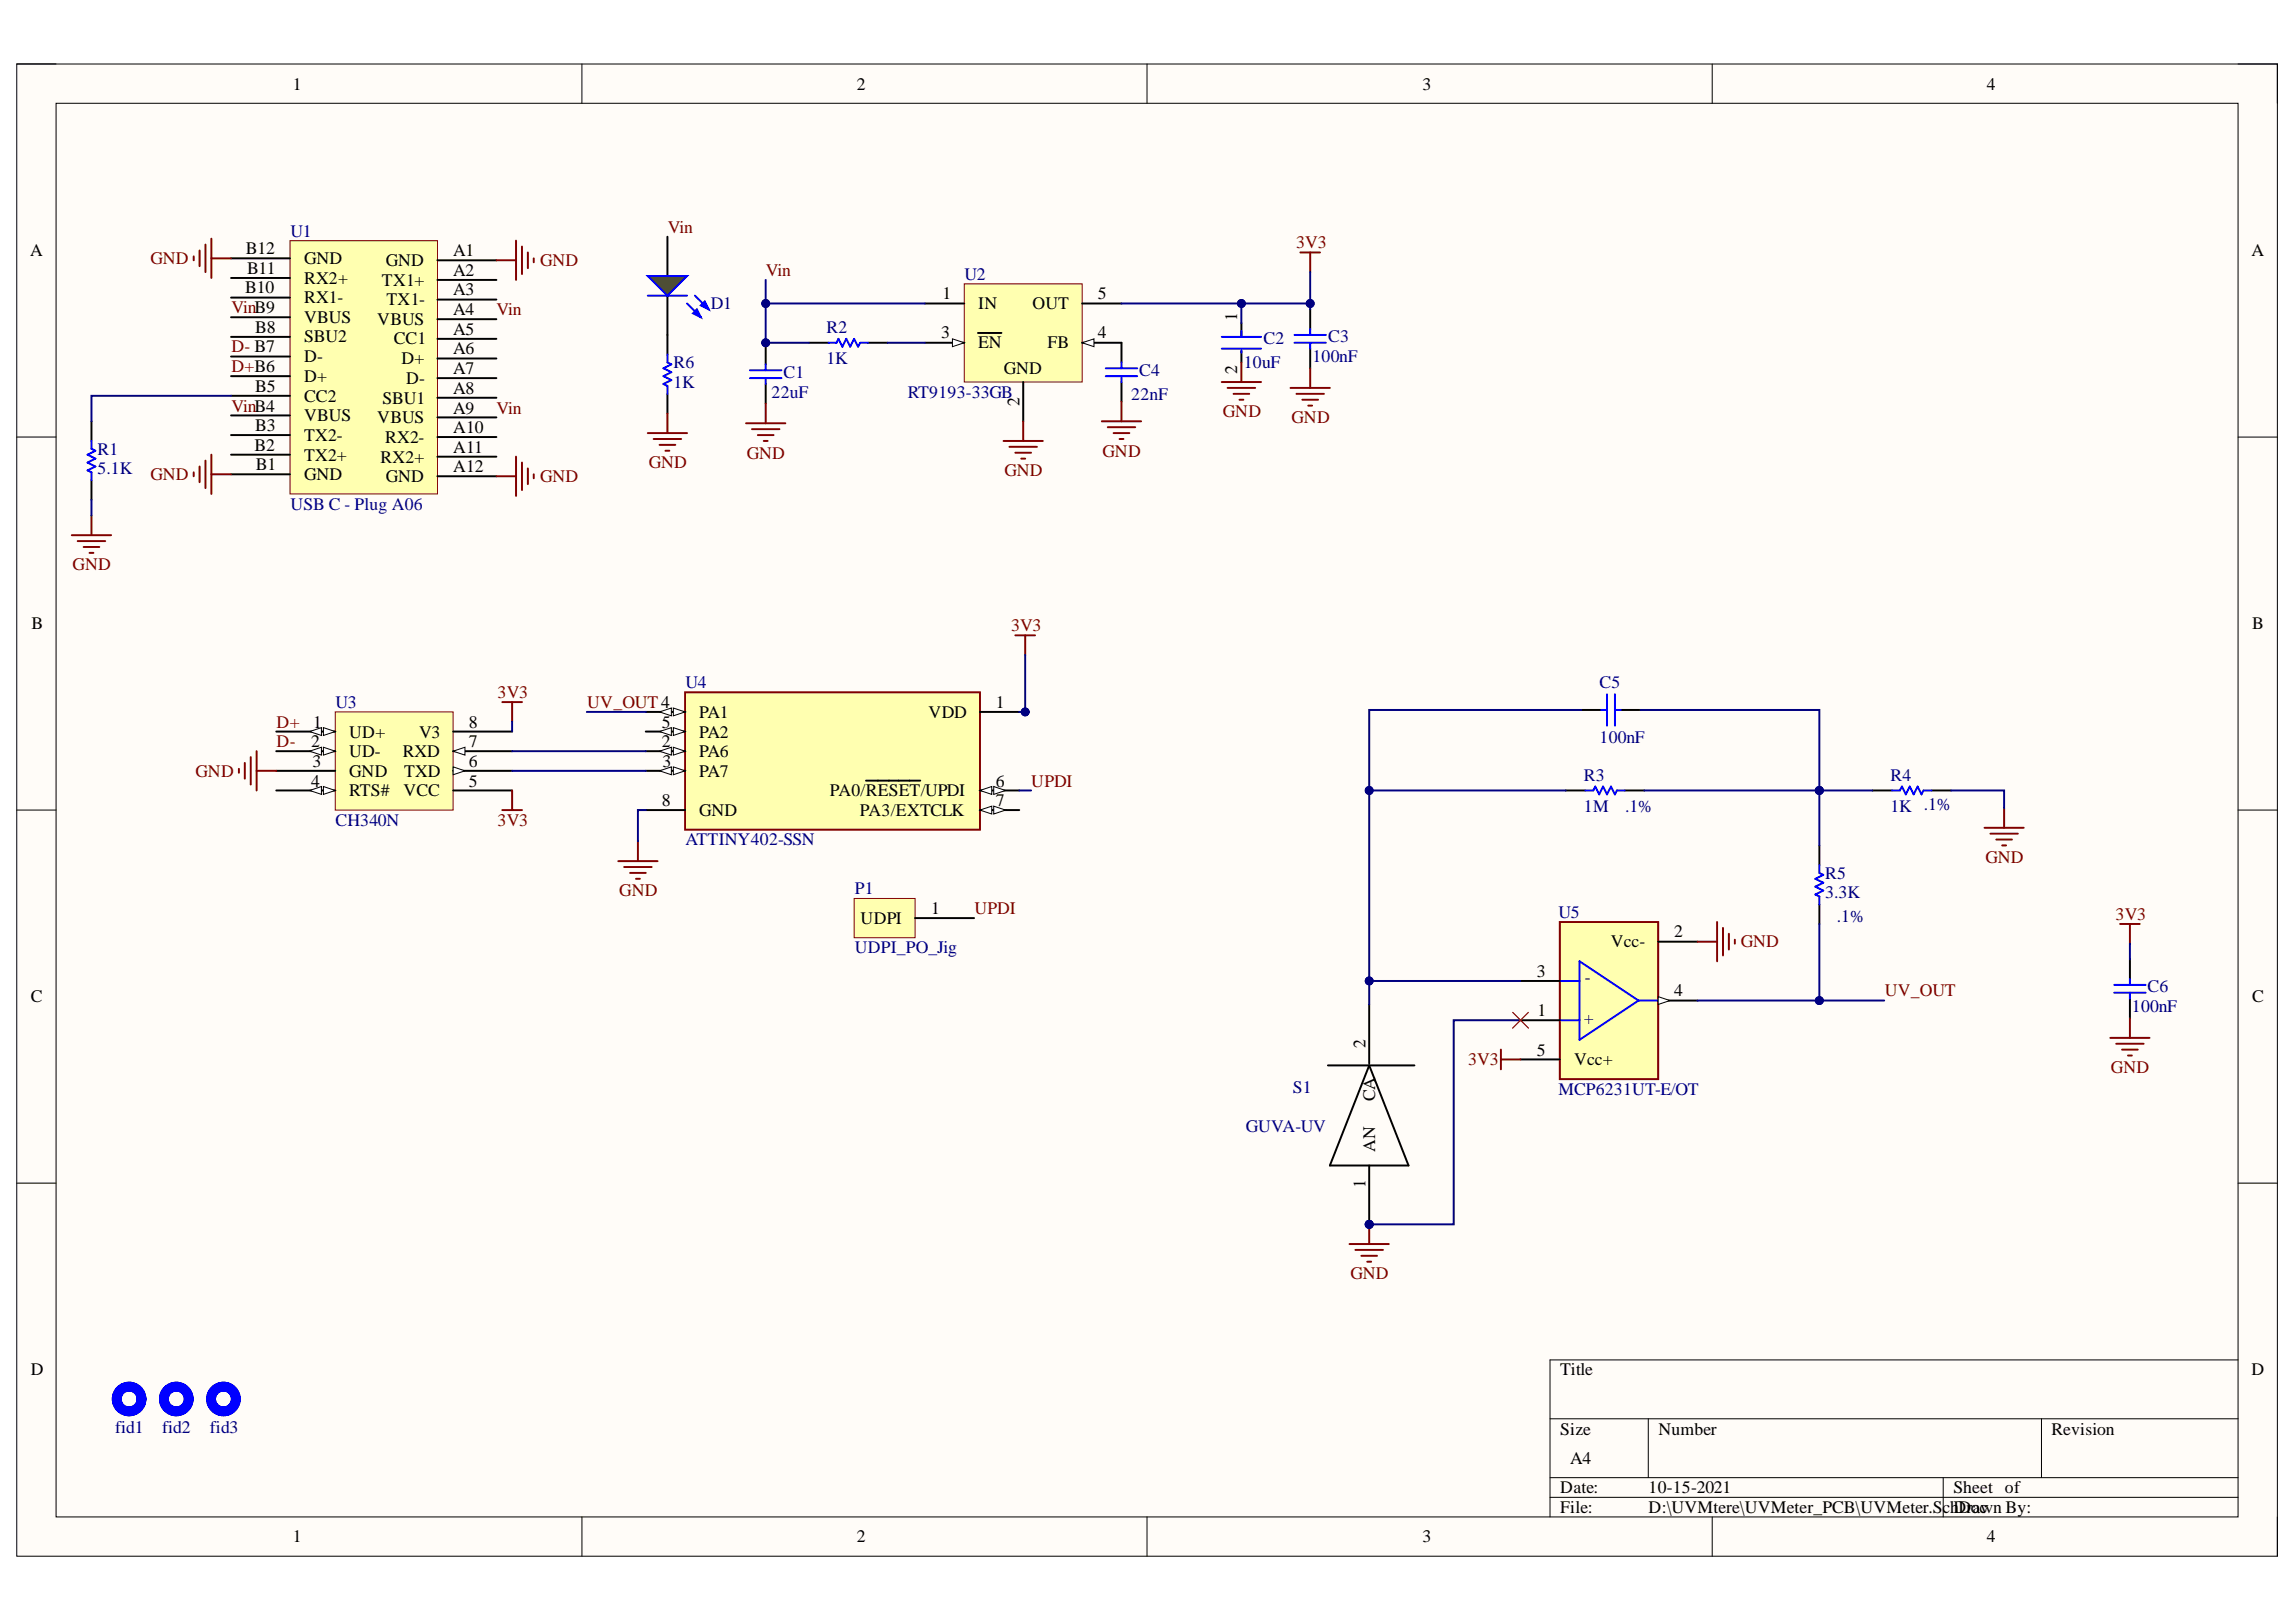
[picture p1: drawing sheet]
<svg xmlns="http://www.w3.org/2000/svg" width="297mm" height="210mm" viewBox="0 0 297 210" stroke-linecap="round" stroke-linejoin="round" font-family="sans-serif">
<defs><g id="words">
<g font-size="2.3">
<text x="37.9" y="11.6">1</text>
<text x="110.8" y="11.6">2</text>
<text x="184" y="11.6">3</text>
<text x="257" y="11.6">4</text>
<text x="3.9" y="33.1">A</text>
<text x="31.8" y="32.9">B12</text>
<text x="32" y="35.4">B11</text>
<text x="39.3" y="34.2">GND</text>
<text x="49.9" y="34.4">GND</text>
<text x="58.6" y="35.7">A2</text>
<text x="58.6" y="33.1">A1</text>
<text x="291.3" y="33.1">A</text>
<text x="31.7" y="38">B10</text>
<text x="39.3" y="41.8">VBUS</text>
<text x="39.3" y="39.2">RX1-</text>
<text x="39.3" y="36.7">RX2+</text>
<text x="49.4" y="37">TX1+</text>
<text x="50" y="39.5">TX1-</text>
<text x="58.6" y="38.2">A3</text>
<text x="58.6" y="40.8">A4</text>
<text x="121.9" y="38.7">1</text>
<text x="126.6" y="40">IN</text>
<text x="133.6" y="40">OUT</text>
<text x="142" y="38.7">5</text>
<text x="160.1" y="41.6" transform="rotate(-90 160.1 41.6)">1</text>
<text x="33" y="43">B8</text>
<text x="39.3" y="46.8">D-</text>
<text x="39.3" y="44.3">SBU2</text>
<text x="48.8" y="42">VBUS</text>
<text x="50.9" y="44.6">CC1</text>
<text x="51.9" y="47.1">D+</text>
<text x="58.6" y="43.3">A5</text>
<text x="58.6" y="45.8">A6</text>
<text x="121.7" y="43.8">3</text>
<text x="126.6" y="45.1">EN</text>
<text x="135.5" y="45.1">FB</text>
<text x="142" y="43.8">4</text>
<text x="33" y="50.7">B5</text>
<text x="39.3" y="52">CC2</text>
<text x="39.3" y="49.5">D+</text>
<text x="49.5" y="52.3">SBU1</text>
<text x="52.5" y="49.7">D-</text>
<text x="58.6" y="48.4">A7</text>
<text x="58.6" y="51">A8</text>
<text x="58.6" y="53.5">A9</text>
<text x="129.9" y="48.4">GND</text>
<text x="131.9" y="52.5" transform="rotate(-90 131.9 52.5)">2</text>
<text x="160.1" y="48.4" transform="rotate(-90 160.1 48.4)">2</text>
<text x="32.9" y="58.3">B2</text>
<text x="33" y="55.8">B3</text>
<text x="39.3" y="59.6">TX2+</text>
<text x="39.3" y="57.1">TX2-</text>
<text x="39.3" y="54.5">VBUS</text>
<text x="48.8" y="54.8">VBUS</text>
<text x="49.2" y="59.9">RX2+</text>
<text x="49.8" y="57.3">RX2-</text>
<text x="58.6" y="56.1">A10</text>
<text x="58.6" y="58.6">A11</text>
<text x="33.1" y="60.9">B1</text>
<text x="39.3" y="62.1">GND</text>
<text x="49.9" y="62.4">GND</text>
<text x="58.6" y="61.1">A12</text>
<text x="4.1" y="81.4">B</text>
<text x="291.4" y="81.4">B</text>
<text x="40.5" y="94.2">1</text>
<text x="45.2" y="95.4">UD+</text>
<text x="54.2" y="95.4">V3</text>
<text x="60.7" y="94.2">8</text>
<text x="85.6" y="94.2">5</text>
<text x="90.4" y="92.9">PA1</text>
<text x="90.4" y="95.4">PA2</text>
<text x="120.1" y="92.9">VDD</text>
<text x="128.9" y="91.6">1</text>
<text x="40.3" y="96.7">2</text>
<text x="40.3" y="101.8">4</text>
<text x="40.4" y="99.3">3</text>
<text x="45.2" y="98">UD-</text>
<text x="45.2" y="100.5">GND</text>
<text x="52.1" y="98">RXD</text>
<text x="52.3" y="100.5">TXD</text>
<text x="60.7" y="101.8">5</text>
<text x="60.7" y="99.3">6</text>
<text x="60.7" y="96.7">7</text>
<text x="85.6" y="96.7">2</text>
<text x="85.7" y="99.3">3</text>
<text x="90.4" y="98">PA6</text>
<text x="90.4" y="100.5">PA7</text>
<text x="128.9" y="101.8">6</text>
<text x="45.2" y="103.1">RTS#</text>
<text x="52.2" y="103.1">VCC</text>
<text x="85.6" y="104.3">8</text>
<text x="90.4" y="105.6">GND</text>
<text x="107.4" y="103.1">PA0/RESET/UPDI</text>
<text x="111.3" y="105.6">PA3/EXTCLK</text>
<text x="128.9" y="104.3">7</text>
<text x="111.3" y="119.5">UDPI</text>
<text x="120.5" y="118.3">1</text>
<text x="208.4" y="122.6">Vcc-</text>
<text x="216.6" y="121.3">2</text>
<text x="4" y="129.7">C</text>
<text x="198.8" y="126.4">3</text>
<text x="198.9" y="131.5">1</text>
<text x="216.6" y="128.9">4</text>
<text x="291.4" y="129.7">C</text>
<text x="176.7" y="135.6" transform="rotate(-90 176.7 135.6)">2</text>
<text x="198.8" y="136.6">5</text>
<text x="203.6" y="137.9">Vcc+</text>
<text x="177.9" y="142.5" transform="rotate(-90 177.9 142.5)">CA</text>
<text x="177.9" y="149" transform="rotate(-90 177.9 149)">AN</text>
<text x="176.7" y="153.7" transform="rotate(-90 176.7 153.7)">1</text>
<text x="4" y="178">D</text>
<text x="201.9" y="178">Title</text>
<text x="291.3" y="178">D</text>
<text x="201.9" y="185.6">Size</text>
<text x="214.6" y="185.6">Number</text>
<text x="265.4" y="185.6">Revision</text>
<text x="203.1" y="189.4">A4</text>
<text x="201.9" y="193.3">Date:</text>
<text x="201.9" y="195.8">File:</text>
<text x="213.3" y="193.3">10-15-2021</text>
<text x="213.3" y="195.8">D:\UVMtere\UVMeter_PCB\UVMeter.SchDDrawn By:</text>
<text x="252.7" y="193.3">Sheet of</text>
<text x="255" y="195.8">oc</text>
<text x="37.9" y="199.6">1</text>
<text x="110.8" y="199.6">2</text>
<text x="184" y="199.6">3</text>
<text x="257" y="199.6">4</text>
</g>
<g font-size="2.3" fill="#800000">
<text x="19.5" y="34.2">GND</text>
<text x="69.9" y="34.4">GND</text>
<text x="86.4" y="30.1">Vin</text>
<text x="99.1" y="35.7">Vin</text>
<text x="167.7" y="32.1">3V3</text>
<text x="29.9" y="40.5">VinB9</text>
<text x="64.2" y="40.8">Vin</text>
<text x="29.9" y="45.6">D- B7</text>
<text x="29.9" y="48.1">D+B6</text>
<text x="29.9" y="53.3">VinB4</text>
<text x="64.2" y="53.5">Vin</text>
<text x="96.6" y="59.4">GND</text>
<text x="142.6" y="59.1">GND</text>
<text x="158.2" y="54">GND</text>
<text x="167.1" y="54.8">GND</text>
<text x="19.5" y="62.1">GND</text>
<text x="69.9" y="62.4">GND</text>
<text x="83.9" y="60.6">GND</text>
<text x="130" y="61.6">GND</text>
<text x="9.4" y="73.8">GND</text>
<text x="130.8" y="81.7">3V3</text>
<text x="35.8" y="94.2">D+</text>
<text x="64.4" y="90.3">3V3</text>
<text x="76" y="91.6">UV_OUT4</text>
<text x="25.3" y="100.5">GND</text>
<text x="35.8" y="96.7">D-</text>
<text x="133.4" y="101.8">UPDI</text>
<text x="64.4" y="106.9">3V3</text>
<text x="256.9" y="111.7">GND</text>
<text x="80.1" y="116">GND</text>
<text x="126.1" y="118.3">UPDI</text>
<text x="273.7" y="119">3V3</text>
<text x="225.2" y="122.6">GND</text>
<text x="243.8" y="128.9">UV_OUT</text>
<text x="189.9" y="137.9">3V3</text>
<text x="273.1" y="138.9">GND</text>
<text x="174.7" y="165.5">GND</text>
</g>
<g font-size="2.3" fill="#000080">
<text x="37.6" y="30.6">U1</text>
<text x="92" y="40">D1</text>
<text x="124.8" y="36.2">U2</text>
<text x="87.1" y="47.6">R6</text>
<text x="106.9" y="47.1">1K</text>
<text x="106.9" y="43">R2</text>
<text x="160.9" y="47.6">10uF</text>
<text x="163.5" y="44.6">C2</text>
<text x="169.8" y="46.8">100nF</text>
<text x="171.8" y="44.3">C3</text>
<text x="87.1" y="50.2">1K</text>
<text x="99.8" y="51.5">22uF</text>
<text x="101.4" y="48.9">C1</text>
<text x="117.4" y="51.5">RT9193-33GB</text>
<text x="146.4" y="51.7">22nF</text>
<text x="147.4" y="48.6">C4</text>
<text x="12.6" y="58.8">R1</text>
<text x="12.6" y="61.4">5.1K</text>
<text x="37.6" y="65.9">USB C - Plug A06</text>
<text x="88.7" y="89">U4</text>
<text x="206.9" y="89">C5</text>
<text x="43.4" y="91.6">U3</text>
<text x="204.9" y="101">R3</text>
<text x="206.9" y="96.2">100nF</text>
<text x="244.6" y="101">R4</text>
<text x="43.4" y="106.9">CH340N</text>
<text x="204.9" y="105.1">1M</text>
<text x="210.2" y="105.1">.1%</text>
<text x="244.6" y="105.1">1K .1%</text>
<text x="88.7" y="109.4">ATTINY402-SSN</text>
<text x="236.1" y="113.7">R5</text>
<text x="110.6" y="115.7">P1</text>
<text x="201.6" y="118.8">U5</text>
<text x="236.1" y="116.2">3.3K</text>
<text x="237.6" y="119.3">.1%</text>
<text x="110.6" y="123.3">UDPI_PO_Jig</text>
<text x="205.8" y="126.2" transform="rotate(-180 205.8 126.2)">-</text>
<text x="206.2" y="131.3" transform="rotate(-180 206.2 131.3)">+</text>
<text x="275.8" y="131">100nF</text>
<text x="277.8" y="128.4">C6</text>
<text x="167.3" y="141.4">S1</text>
<text x="201.6" y="141.7">MCP6231UT-E/OT</text>
<text x="161.2" y="146.5">GUVA-UV</text>
<text x="14.9" y="185.4">fid1</text>
<text x="21" y="185.4">fid2</text>
<text x="27.2" y="185.4">fid3</text>
</g>
</g></defs>
<path d="M2.2 8.3h292.4v193.1h-292.4z" fill-rule="evenodd" fill="#fffcf8"/>
<path d="M2.2 8.3h292.4v193.1h-292.4z" fill="none" stroke="#000" stroke-width=".13"/>
<path d="M7.3 13.4h282.2v182.9h-282.2z" fill-rule="evenodd" fill="#fffcf8"/>
<g fill="none" stroke="#000" stroke-width=".13">
<path d="M2.2 8.3h5.1M7.3 13.4h282.2v182.9h-282.2zM75.3 8.3v5.1M148.4 8.3v5.1M221.5 8.3v5.1M289.5 8.3h5.1v5.1M2.2 56.6h5.1M289.5 56.6h5.1M2.2 104.8h5.1M289.5 104.8h5.1M2.2 153.1h5.1M289.5 153.1h5.1"/>
<path d="M289.5 176h-89v20.3M75.3 196.3v5.1M148.4 196.3v5.1M200.5 183.6h89M200.5 191.2h89M200.5 193.8h89M213.2 183.6v7.6M221.5 196.3v5.1M251.4 191.2v5.1M264.1 183.6v7.6M294.6 196.3v5.1"/>
</g>
<path d="M43.4 92.1h15.2v12.7h-15.2z" fill-rule="evenodd" fill="#ffffb0"/>
<path d="M43.4 92.1h15.2v12.7h-15.2z" fill="none" stroke="#800000" stroke-width=".13"/>
<path d="M35.7 94.7h7.7" fill="none" stroke="#000" stroke-width=".25"/>
<path d="M41.8 94.2l1.6 .5-1.6 .5z" fill="#f8fcff"/>
<path d="M41.8 94.2l1.6 .5-1.6 .5z" fill="none" stroke="#000" stroke-width=".13"/>
<path d="M40.1 94.7l1.5-.5v1z" fill="#f8fcff"/>
<path d="M40.1 94.7l1.5-.5v1z" fill="none" stroke="#000" stroke-width=".13"/>
<path d="M35.7 97.2h7.7" fill="none" stroke="#000" stroke-width=".25"/>
<path d="M41.8 96.7l1.6 .5-1.6 .5z" fill="#f8fcff"/>
<path d="M41.8 96.7l1.6 .5-1.6 .5z" fill="none" stroke="#000" stroke-width=".13"/>
<path d="M40.1 97.2l1.5-.5v1z" fill="#f8fcff"/>
<path d="M40.1 97.2l1.5-.5v1z" fill="none" stroke="#000" stroke-width=".13"/>
<path d="M35.7 99.8h7.7M35.7 102.3h7.7" fill="none" stroke="#000" stroke-width=".25"/>
<path d="M41.8 101.8l1.6 .5-1.6 .5z" fill="#f8fcff"/>
<path d="M41.8 101.8l1.6 .5-1.6 .5z" fill="none" stroke="#000" stroke-width=".13"/>
<path d="M40.1 102.3l1.5-.5v1z" fill="#f8fcff"/>
<path d="M40.1 102.3l1.5-.5v1z" fill="none" stroke="#000" stroke-width=".13"/>
<path d="M58.6 99.8h7.7M58.6 102.3h7.7" fill="none" stroke="#000" stroke-width=".25"/>
<path d="M58.6 99.2l1.6 .6-1.6 .5z" fill="#f8fcff"/>
<path d="M58.6 99.2l1.6 .6-1.6 .5z" fill="none" stroke="#000" stroke-width=".13"/>
<path d="M58.6 97.2h7.7" fill="none" stroke="#000" stroke-width=".25"/>
<path d="M58.6 97.2l1.6-.5v1z" fill="#f8fcff"/>
<path d="M58.6 97.2l1.6-.5v1z" fill="none" stroke="#000" stroke-width=".13"/>
<path d="M58.6 94.7h7.7" fill="none" stroke="#000" stroke-width=".25"/>
<g fill="none" stroke="#00f" stroke-width="1.3">
<circle cx="16.7" cy="181" r="1.6"/>
<circle cx="22.8" cy="181" r="1.6"/>
<circle cx="28.9" cy="181" r="1.6"/>
</g>
<path d="M30.9 99.5v.5M31.7 98.7v2.1M32.4 98v3.5M33.2 97.2v5.1M33.2 99.8h2.5M65 90.9h2.5M66.3 90.9v2.5M65 104.8h2.5M66.3 102.3v2.5" fill="none" stroke="#800000" stroke-width=".25"/>
<path d="M124.7 36.7h15.3v12.7h-15.3z" fill-rule="evenodd" fill="#ffffb0"/>
<path d="M124.7 36.7h15.3v12.7h-15.3z" fill="none" stroke="#800000" stroke-width=".13"/>
<path d="M119.7 39.3h5M140 39.3h5.1M119.7 44.4h5M132.4 49.4v5.1" fill="none" stroke="#000" stroke-width=".25"/>
<path d="M123.2 43.9l1.5 .5-1.5 .5z" fill="#f8fcff"/>
<path d="M123.2 43.9l1.5 .5-1.5 .5z" fill="none" stroke="#000" stroke-width=".13"/>
<path d="M126.5 43.1h3.1M140 44.4h5.1" fill="none" stroke="#000" stroke-width=".25"/>
<path d="M140 44.4l1.5-.5v1z" fill="#f8fcff"/>
<path d="M140 44.4l1.5-.5v1z" fill="none" stroke="#000" stroke-width=".13"/>
<path d="M37.5 31.1h19.1v32.8h-19.1z" fill-rule="evenodd" fill="#ffffb0"/>
<path d="M37.5 31.1h19.1v32.8h-19.1z" fill="none" stroke="#800000" stroke-width=".13"/>
<g fill="none" stroke="#000" stroke-width=".25">
<path d="M29.9 38.5h7.6M29.9 36h7.6M29.9 33.4h7.6M56.6 36.2h7.6M56.6 38.8h7.6M56.6 33.7h7.6M29.9 58.8h7.6M29.9 56.3h7.6M29.9 53.8h7.6M29.9 51.2h7.6M29.9 48.7h7.6M29.9 46.1h7.6"/>
<path d="M29.9 43.6h7.6M29.9 41.1h7.6M56.6 41.3h7.6M56.6 43.9h7.6M56.6 46.4h7.6M56.6 48.9h7.6M56.6 51.5h7.6M56.6 54h7.6M56.6 56.6h7.6M56.6 59.1h7.6M99.1 44.6v2.6M99.1 49.7v2.5"/>
<path d="M145.1 44.4v2.5M145.1 49.4v2.6M160.6 41.8v1.8M160.6 45.4v1.5M169.5 40v2.6M169.5 45.1v2.6M29.9 61.4h7.6M56.6 61.6h7.6"/>
</g>
<g fill="none" stroke="#800000" stroke-width=".25">
<path d="M25.1 33.2v.5M25.8 32.4v2M26.6 31.7v3.5M27.3 30.9v5.1M27.3 33.4h2.6M64.2 33.7h2.6M66.8 31.1v5.1M67.5 31.9v3.6M68.3 32.7v2M69.1 33.4v.5M168.2 32.7h2.6M169.5 32.7v2.5"/>
<path d="M26.6 59.6v3.6M27.3 58.8v5.1M66.8 59.1v5.1M67.5 59.9v3.5M96.5 54.8h5.1M97.3 55.5h3.5M98 56.3h2.1M98.8 57.1h.5M99.1 52.2v2.6M129.8 57.1h5.1M130.6 57.8h3.6M131.4 58.6h2"/>
<path d="M132.1 59.4h.5M132.4 54.5v2.6M142.5 54.5h5.1M143.3 55.3h3.6M144.1 56h2M144.8 56.8h.5M145.1 52v2.5M158.1 49.4h5M158.8 50.2h3.6M159.6 51h2M160.3 51.7h.6M160.6 46.9v2.5"/>
<path d="M167 50.2h5M167.7 51h3.6M168.5 51.7h2M169.2 52.5h.6M169.5 47.7v2.5M25.1 61.1v.5M25.8 60.4v2M27.3 61.4h2.6M64.2 61.6h2.6M68.3 60.6v2.1M69.1 61.4v.5M131.4 82.2h2.5"/>
<path d="M132.6 82.2v2.6M80 111.4h5.1M80.7 112.2h3.6M81.5 113h2M82.3 113.7h.5M82.5 108.9v2.5"/>
</g>
<g fill="none" stroke="#00f" stroke-width=".25">
<path d="M97 48.9h4.1M97 47.9h4.1M99.1 47.2v.7M99.1 48.9v.8M143.1 47.7h4M143.1 48.7h4M145.1 46.9v.8M145.1 48.7v.7M158.1 43.6h5M158.1 45.1h5M160.6 42.8v.8M160.6 45.4v.2"/>
<path d="M167.5 43.3h4M167.5 44.4h4M169.5 42.6v.7M169.5 44.4v.7"/>
</g>
<path d="M88.6 89.6h38.2v17.8h-38.2z" fill-rule="evenodd" fill="#ffffb0"/>
<path d="M88.6 89.6h38.2v17.8h-38.2z" fill="none" stroke="#800000" stroke-width=".25"/>
<path d="M126.8 92.1h5.1M126.8 102.3h5.1" fill="none" stroke="#000" stroke-width=".25"/>
<path d="M126.8 102.3l1.5-.5v1z" fill="#f8fcff"/>
<path d="M126.8 102.3l1.5-.5v1z" fill="none" stroke="#000" stroke-width=".13"/>
<path d="M128.6 101.8l1.5 .5-1.5 .5z" fill="#f8fcff"/>
<path d="M128.6 101.8l1.5 .5-1.5 .5z" fill="none" stroke="#000" stroke-width=".13"/>
<path d="M83.5 92.1h5.1M112 101h7.1" fill="none" stroke="#000" stroke-width=".25"/>
<path d="M87.1 91.6l1.5 .5-1.5 .5z" fill="#f8fcff"/>
<path d="M87.1 91.6l1.5 .5-1.5 .5z" fill="none" stroke="#000" stroke-width=".13"/>
<path d="M85.3 92.1l1.6-.5v1z" fill="#f8fcff"/>
<path d="M85.3 92.1l1.6-.5v1z" fill="none" stroke="#000" stroke-width=".13"/>
<path d="M83.5 94.7h5.1" fill="none" stroke="#000" stroke-width=".25"/>
<path d="M87.1 94.2l1.5 .5-1.5 .5z" fill="#f8fcff"/>
<path d="M87.1 94.2l1.5 .5-1.5 .5z" fill="none" stroke="#000" stroke-width=".13"/>
<path d="M85.3 94.7l1.6-.5v1z" fill="#f8fcff"/>
<path d="M85.3 94.7l1.6-.5v1z" fill="none" stroke="#000" stroke-width=".13"/>
<path d="M126.8 104.8h5.1" fill="none" stroke="#000" stroke-width=".25"/>
<path d="M126.8 104.8l1.5-.5v1z" fill="#f8fcff"/>
<path d="M126.8 104.8l1.5-.5v1z" fill="none" stroke="#000" stroke-width=".13"/>
<path d="M128.6 104.3l1.5 .5-1.5 .5z" fill="#f8fcff"/>
<path d="M128.6 104.3l1.5 .5-1.5 .5z" fill="none" stroke="#000" stroke-width=".13"/>
<path d="M83.5 97.2h5.1" fill="none" stroke="#000" stroke-width=".25"/>
<path d="M87.1 96.7l1.5 .5-1.5 .5z" fill="#f8fcff"/>
<path d="M87.1 96.7l1.5 .5-1.5 .5z" fill="none" stroke="#000" stroke-width=".13"/>
<path d="M85.3 97.2l1.6-.5v1z" fill="#f8fcff"/>
<path d="M85.3 97.2l1.6-.5v1z" fill="none" stroke="#000" stroke-width=".13"/>
<path d="M83.5 99.8h5.1" fill="none" stroke="#000" stroke-width=".25"/>
<path d="M87.1 99.2l1.5 .6-1.5 .5z" fill="#f8fcff"/>
<path d="M87.1 99.2l1.5 .6-1.5 .5z" fill="none" stroke="#000" stroke-width=".13"/>
<path d="M85.3 99.8l1.6-.6v1.1z" fill="#f8fcff"/>
<path d="M85.3 99.8l1.6-.6v1.1z" fill="none" stroke="#000" stroke-width=".13"/>
<path d="M83.5 104.8h5.1" fill="none" stroke="#000" stroke-width=".25"/>
<circle cx="177.1" cy="158.4" r=".51" fill="#000080"/>
<circle cx="177.1" cy="158.4" r=".51" fill="none" stroke="#000080" stroke-width=".13"/>
<path d="M171.8 137.9h11.2M177.1 137.9l5.1 12.9h-10.1zM177.1 130v7.6M177.1 150.8v7.6" fill="none" stroke="#000" stroke-width=".25"/>
<circle cx="177.1" cy="158.4" r=".51" fill="#000080"/>
<circle cx="177.1" cy="158.4" r=".51" fill="none" stroke="#000080" stroke-width=".13"/>
<path d="M201.8 119.3h12.7v20.3h-12.7z" fill-rule="evenodd" fill="#ffffb0"/>
<path d="M201.8 119.3h12.7v20.3h-12.7z" fill="none" stroke="#800000" stroke-width=".25"/>
<path d="M201.8 132h2.5M201.8 126.9h2.5M204.3 124.4l7.7 5.1-7.7 5.1zM212 129.5h2.5" fill="none" stroke="#00f" stroke-width=".25"/>
<path d="M196.7 132h5.1M196.7 126.9h5.1M214.5 129.5h5.1" fill="none" stroke="#000" stroke-width=".25"/>
<path d="M214.5 129l1.5 .5-1.5 .5z" fill="#f8fcff"/>
<path d="M214.5 129l1.5 .5-1.5 .5z" fill="none" stroke="#000" stroke-width=".13"/>
<path d="M196.7 137.1h5.1M214.5 121.9h5.1" fill="none" stroke="#000" stroke-width=".25"/>
<path d="M177.1 158.4v2.6M174.6 161h5.1M175.4 161.8h3.5M176.1 162.5h2.1M176.9 163.3h.5" fill="none" stroke="#800000" stroke-width=".25"/>
<circle cx="177.1" cy="158.4" r=".51" fill="#000080"/>
<circle cx="177.1" cy="158.4" r=".51" fill="none" stroke="#000080" stroke-width=".13"/>
<g fill="none" stroke="#800000" stroke-width=".25">
<path d="M83.8 56h5.1M84.6 56.8h3.5M85.3 57.6h2.1M86.1 58.3h.5M86.3 53.5v2.5M9.3 69.3h5.1M10.1 70h3.5M10.8 70.8h2M11.6 71.5h.5M11.8 66.7v2.6M222.1 119.3v5.1M256.7 107.1h5.1"/>
<path d="M257.5 107.9h3.6M258.3 108.6h2M259 109.4h.5M259.3 104.6v2.5M274.3 119.6h2.5M275.6 119.6v2.5M194.2 135.8v2.6M194.2 137.1h2.5M219.6 121.9h2.5M222.9 120.1v3.5M223.7 120.8v2.1M224.4 121.6v.5"/>
<path d="M273 134.3h5.1M273.8 135.1h3.5M274.5 135.8h2.1M275.3 136.6h.5M275.6 131.8v2.5"/>
</g>
<g fill="none" stroke="#000" stroke-width=".25">
<path d="M86.3 30.6v5.1M86.3 38.3v7.6M11.8 54.5v2.6M86.3 51v2.5M104.7 44.4h2.5M112.3 44.4h2.5M11.8 62.1v2.6M204.6 91.9h2.5M209.7 91.9h2.5M202.6 102.3h2.5M210.2 102.3h2.5M235.4 109.4v2.6"/>
<path d="M235.4 117v2.6M242.2 102.3h2.6M249.9 102.3h2.5M275.6 124.1v2.6M275.6 129.2v2.6"/>
</g>
<g fill="none" stroke="#00f" stroke-width=".25">
<path d="M11.8 57.1v1l.5 .2-1 .5 1 .6-1 .5 1 .5-1 .5 .5 .2v1M86.3 45.9v1l.6 .3-1.1 .5 1.1 .5-1.1 .5 1.1 .5-1.1 .5 .5 .2v1.1M107.2 44.4h1l.3-.5 .5 1 .5-1 .5 1 .5-1 .5 1 .3-.5h1M207.1 91.9h.8M207.9 89.8v4.1M208.9 89.8v4.1M208.9 91.9h.8M205.1 102.3h1l.3-.5 .5 1 .5-1 .5 1 .5-1 .5 1 .3-.5h1M235.4 112v1l.5 .2-1 .5 1 .5-1 .5 1 .5-1 .6 .5 .2v1M244.8 102.3h1l.3-.5 .5 1 .5-1 .5 1 .5-1 .5 1 .2-.5h1.1M273.5 127.5h4.1M273.5 128.5h4.1"/>
<path d="M275.6 126.7v.8M275.6 128.5v.7"/>
</g>
<path d="M195.7 131l2 2M197.7 131l-2 2" fill="none" stroke="#f00" stroke-width=".13"/>
<path d="M83.8 35.7h5.1l-2.6 2.6z" fill="#0f0"/>
<path d="M83.8 35.7h5.1l-2.6 2.6zM88.9 39.3l1.8 1.8M89.9 38.3l1.8 1.7" fill="none" stroke="#00f" stroke-width=".25"/>
<path d="M90.2 40l.5 1.1-1-.6z" fill="#00f"/>
<path d="M90.2 40l.5 1.1-1-.6z" fill="none" stroke="#00f" stroke-width=".25"/>
<path d="M90.7 39.5l.5-.5 .5 1z" fill="#00f"/>
<path d="M83.8 38.3h5.1M90.7 39.5l.5-.5 .5 1z" fill="none" stroke="#00f" stroke-width=".25"/>
<path d="M110.5 116.3h7.9v5.1h-7.9z" fill-rule="evenodd" fill="#ffffb0"/>
<path d="M110.5 116.3h7.9v5.1h-7.9z" fill="none" stroke="#800000" stroke-width=".13"/>
<path d="M118.4 118.8h7.6" fill="none" stroke="#000" stroke-width=".25"/>
<path d="M29.9 51.2h-18.1v3.3M104.7 44.4h-5.6v.2M66.3 99.8h17.2M66.3 97.2h17.2M75.9 92.1h7.6M83.5 104.8h-1v4.1M275.6 122.1v2" fill="none" stroke="#000080" stroke-width=".25"/>
<circle cx="99.1" cy="44.4" r=".51" fill="#000080"/>
<circle cx="99.1" cy="44.4" r=".51" fill="none" stroke="#000080" stroke-width=".13"/>
<path d="M119.7 39.3h-20.6v5.1" fill="none" stroke="#000080" stroke-width=".25"/>
<circle cx="99.1" cy="39.3" r=".51" fill="#000080"/>
<circle cx="99.1" cy="39.3" r=".51" fill="none" stroke="#000080" stroke-width=".13"/>
<circle cx="99.1" cy="44.4" r=".51" fill="#000080"/>
<circle cx="99.1" cy="44.4" r=".51" fill="none" stroke="#000080" stroke-width=".13"/>
<path d="M114.8 44.4h4.9M131.9 92.1h1.2M131.9 102.3h1.5" fill="none" stroke="#000080" stroke-width=".25"/>
<circle cx="132.6" cy="92.1" r=".51" fill="#000080"/>
<circle cx="132.6" cy="92.1" r=".51" fill="none" stroke="#000080" stroke-width=".13"/>
<path d="M145.1 39.3h24.4v.7" fill="none" stroke="#000080" stroke-width=".25"/>
<circle cx="169.5" cy="39.3" r=".51" fill="#000080"/>
<circle cx="169.5" cy="39.3" r=".51" fill="none" stroke="#000080" stroke-width=".13"/>
<circle cx="160.6" cy="39.3" r=".51" fill="#000080"/>
<circle cx="160.6" cy="39.3" r=".51" fill="none" stroke="#000080" stroke-width=".13"/>
<path d="M196.7 132h-8.6v26.4h-11" fill="none" stroke="#000080" stroke-width=".25"/>
<circle cx="177.1" cy="158.4" r=".51" fill="#000080"/>
<circle cx="177.1" cy="158.4" r=".51" fill="none" stroke="#000080" stroke-width=".13"/>
<path d="M177.1 126.9h19.6" fill="none" stroke="#000080" stroke-width=".25"/>
<circle cx="177.1" cy="126.9" r=".51" fill="#000080"/>
<circle cx="177.1" cy="126.9" r=".51" fill="none" stroke="#000080" stroke-width=".13"/>
<path d="M177.1 102.3h25.5" fill="none" stroke="#000080" stroke-width=".25"/>
<circle cx="177.1" cy="102.3" r=".51" fill="#000080"/>
<circle cx="177.1" cy="102.3" r=".51" fill="none" stroke="#000080" stroke-width=".13"/>
<path d="M204.6 91.9h-27.5v38.1" fill="none" stroke="#000080" stroke-width=".25"/>
<circle cx="177.1" cy="102.3" r=".51" fill="#000080"/>
<circle cx="177.1" cy="102.3" r=".51" fill="none" stroke="#000080" stroke-width=".13"/>
<circle cx="177.1" cy="126.9" r=".51" fill="#000080"/>
<circle cx="177.1" cy="126.9" r=".51" fill="none" stroke="#000080" stroke-width=".13"/>
<path d="M212.2 91.9h23.2v10.4" fill="none" stroke="#000080" stroke-width=".25"/>
<circle cx="235.4" cy="102.3" r=".51" fill="#000080"/>
<circle cx="235.4" cy="102.3" r=".51" fill="none" stroke="#000080" stroke-width=".13"/>
<path d="M212.7 102.3h22.7v7.1" fill="none" stroke="#000080" stroke-width=".25"/>
<circle cx="235.4" cy="102.3" r=".51" fill="#000080"/>
<circle cx="235.4" cy="102.3" r=".51" fill="none" stroke="#000080" stroke-width=".13"/>
<path d="M235.4 119.6v9.9h-15.8" fill="none" stroke="#000080" stroke-width=".25"/>
<circle cx="235.4" cy="129.5" r=".51" fill="#000080"/>
<circle cx="235.4" cy="129.5" r=".51" fill="none" stroke="#000080" stroke-width=".13"/>
<path d="M235.4 129.5h8.4" fill="none" stroke="#000080" stroke-width=".25"/>
<circle cx="235.4" cy="129.5" r=".51" fill="#000080"/>
<circle cx="235.4" cy="129.5" r=".51" fill="none" stroke="#000080" stroke-width=".13"/>
<path d="M235.4 102.3h6.8" fill="none" stroke="#000080" stroke-width=".25"/>
<circle cx="235.4" cy="102.3" r=".51" fill="#000080"/>
<circle cx="235.4" cy="102.3" r=".51" fill="none" stroke="#000080" stroke-width=".13"/>
<path d="M99.1 36.2v3.1M11.8 64.7v2M66.3 93.4v1.3M252.4 102.3h6.9v2.3" fill="none" stroke="#000080" stroke-width=".25"/>
<circle cx="99.1" cy="39.3" r=".51" fill="#000080"/>
<circle cx="99.1" cy="39.3" r=".51" fill="none" stroke="#000080" stroke-width=".13"/>
<path d="M132.6 84.8v7.3" fill="none" stroke="#000080" stroke-width=".25"/>
<circle cx="132.6" cy="92.1" r=".51" fill="#000080"/>
<circle cx="132.6" cy="92.1" r=".51" fill="none" stroke="#000080" stroke-width=".13"/>
<path d="M160.6 39.3v2.5" fill="none" stroke="#000080" stroke-width=".25"/>
<circle cx="160.6" cy="39.3" r=".51" fill="#000080"/>
<circle cx="160.6" cy="39.3" r=".51" fill="none" stroke="#000080" stroke-width=".13"/>
<path d="M169.5 35.2v4.1" fill="none" stroke="#000080" stroke-width=".25"/>
<circle cx="169.5" cy="39.3" r=".51" fill="#000080"/>
<circle cx="169.5" cy="39.3" r=".51" fill="none" stroke="#000080" stroke-width=".13"/>
<path d="M195.7 131l2 2M197.7 131l-2 2" fill="none" stroke="#f00" stroke-width=".13"/>
<use href="#words"/>
</svg>
